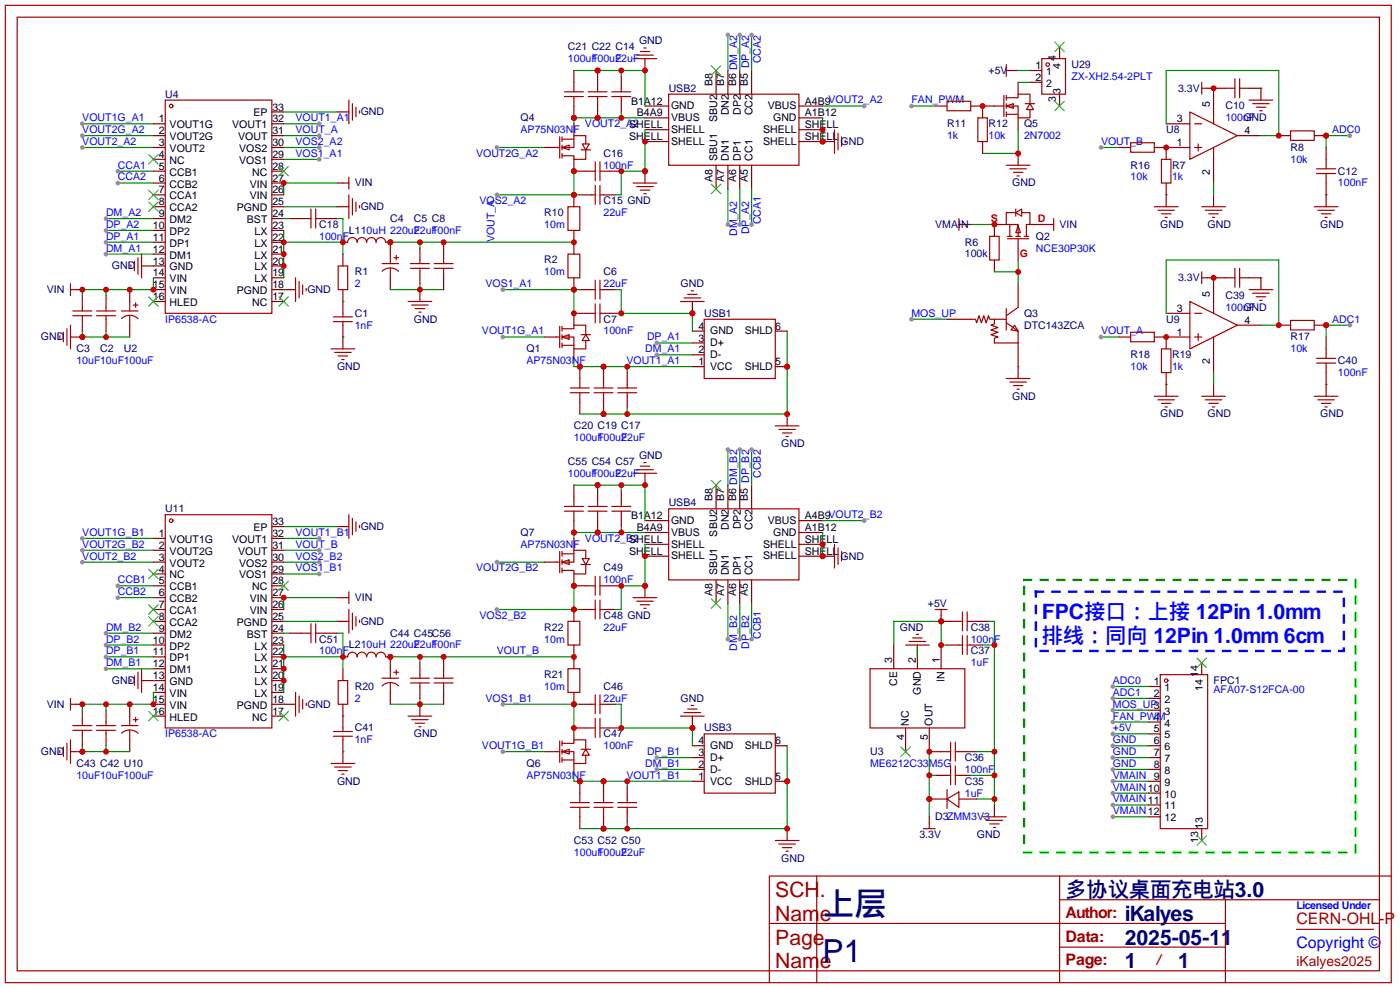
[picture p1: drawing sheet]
<svg xmlns="http://www.w3.org/2000/svg" width="300mm" height="212mm" viewBox="0 0 300 212" stroke-linecap="round" stroke-linejoin="round" font-family="sans-serif">
<defs><g id="words">
<g font-size="6.8" fill="#000080">
<text x="176.4" y="196.2">上层</text>
<text x="176.4" y="206.3">P1</text>
</g>
<g font-size="4.5" fill="#00f">
<text x="223.4" y="132.7">FPC接口：上接 12Pin 1.0mm</text>
<text x="223.4" y="137.8">排线：同向 12Pin 1.0mm 6cm</text>
</g>
<g font-size="4.5" fill="#a00000">
<text x="166.2" y="192.4">SCH.</text>
<text x="166.2" y="197.4">Name</text>
<text x="166.2" y="202.5">Page</text>
<text x="166.2" y="207.6">Name</text>
</g>
<g font-size="4.5" fill="#000080">
<text x="228.5" y="192.4">多协议桌面充电站3.0</text>
<text x="241.2" y="197.4">iKalyes</text>
<text x="241.2" y="202.5">2025-05-11</text>
<text x="241.2" y="207.6">1</text>
<text x="252.6" y="207.6">1</text>
</g>
<g font-size="3.4" fill="#a00000">
<text x="228.5" y="196.8">Author:</text>
<text x="228.5" y="201.9">Data:</text>
<text x="278" y="198.1">CERN-OHL-P</text>
<text x="228.5" y="207">Page:</text>
<text x="247.5" y="206.8">/</text>
</g>
<text font-size="3.4" fill="#00f" x="278" y="203.2">Copyright ©</text>
<text font-size="3" fill="#a00000" x="278" y="207">iKalyes2025</text>
<g font-size="2.3" fill="#000080">
<text x="121.8" y="10.8">C21 C22 C14</text>
<text x="137" y="9.5">GND</text>
<text x="212" y="15.8">+5V</text>
<text x="229.7" y="14.6">U29</text>
<text x="35.4" y="20.9">U4</text>
<text x="143.4" y="19.6">USB2</text>
<text x="252.6" y="19.6">3.3V</text>
<text x="262.8" y="23.5">C10</text>
<text x="77.3" y="24.7">GND</text>
<text x="111.6" y="26">Q4</text>
<text x="203.1" y="27.3">R11</text>
<text x="212" y="27.3">R12</text>
<text x="219.6" y="27.3">Q5</text>
<text x="250.1" y="28.5">U8</text>
<text x="266.6" y="26">GND</text>
<text x="129.4" y="33.6">C16</text>
<text x="180.3" y="31.1">GND</text>
<text x="276.7" y="32.3">R8</text>
<text x="76.1" y="40">VIN</text>
<text x="217" y="40">GND</text>
<text x="242.4" y="36.2">R16</text>
<text x="251.3" y="36.2">R7</text>
<text x="286.9" y="37.4">C12</text>
<text x="77.3" y="45">GND</text>
<text x="83.7" y="47.6">C4</text>
<text x="88.8" y="47.6">C5 C8</text>
<text x="116.7" y="46.3">R10</text>
<text x="129.4" y="43.8">C15 GND</text>
<text x="68.5" y="48.9">C18</text>
<text x="74.8" y="50.1">L110uH 220uF</text>
<text x="200.5" y="48.9">VMAIN</text>
<text x="206.9" y="52.7">R6</text>
<text x="222.1" y="51.4">Q2</text>
<text x="227.2" y="48.9">VIN</text>
<text x="248.8" y="48.9">GND</text>
<text x="259" y="48.9">GND</text>
<text x="283.1" y="48.9">GND</text>
<text x="24" y="57.7">GND</text>
<text x="76.1" y="59">R1</text>
<text x="116.7" y="56.5">R2</text>
<text x="129.4" y="59">C6</text>
<text x="206.9" y="55.2">100k</text>
<text x="10.1" y="62.8">VIN</text>
<text x="65.9" y="62.8">GND</text>
<text x="145.9" y="61.6">GND</text>
<text x="252.6" y="60.3">3.3V</text>
<text x="262.8" y="64.1">C39</text>
<text x="76.1" y="67.9">C1</text>
<text x="88.8" y="69.2">GND</text>
<text x="129.4" y="69.2">C7</text>
<text x="151" y="67.9">USB1</text>
<text x="219.6" y="67.9">Q3</text>
<text x="219.6" y="70.4">DTC143ZCA</text>
<text x="250.1" y="69.2">U9</text>
<text x="266.6" y="66.6">GND</text>
<text x="8.8" y="73">GND</text>
<text x="16.4" y="75.5">C3</text>
<text x="21.5" y="75.5">C2</text>
<text x="26.5" y="75.5">U2</text>
<text x="112.9" y="75.5">Q1</text>
<text x="242.4" y="76.8">R18</text>
<text x="251.3" y="76.8">R19</text>
<text x="276.7" y="73">R17</text>
<text x="72.3" y="79.3">GND</text>
<text x="286.9" y="78.1">C40</text>
<text x="217" y="85.7">GND</text>
<text x="248.8" y="89.5">GND</text>
<text x="259" y="89.5">GND</text>
<text x="283.1" y="89.5">GND</text>
<text x="123.1" y="92">C20 C19 C17</text>
<text x="167.5" y="95.8">GND</text>
<text x="121.8" y="99.7">C55 C54 C57</text>
<text x="137" y="98.4">GND</text>
<text x="35.4" y="109.8">U11</text>
<text x="77.3" y="113.6">GND</text>
<text x="143.4" y="108.5">USB4</text>
<text x="111.6" y="114.9">Q7</text>
<text x="180.3" y="120">GND</text>
<text x="129.4" y="122.5">C49</text>
<text x="76.1" y="128.9">VIN</text>
<text x="199" y="130.1">+5V</text>
<text x="68.5" y="137.8">C51</text>
<text x="77.3" y="133.9">GND</text>
<text x="83.7" y="136.5">C44 C45C56</text>
<text x="116.7" y="135.2">R22</text>
<text x="129.4" y="132.7">C48 GND</text>
<text x="193" y="135.2">GND</text>
<text x="208.2" y="135.2">C38</text>
<text x="74.8" y="139">L210uH 220uF</text>
<text x="208.2" y="140.3">C37</text>
<text x="24" y="146.6">GND</text>
<text x="76.1" y="147.9">R20</text>
<text x="116.7" y="145.4">R21</text>
<text x="129.4" y="147.9">C46</text>
<text x="260.2" y="146.6">FPC1</text>
<text x="10.1" y="151.7">VIN</text>
<text x="65.9" y="151.7">GND</text>
<text x="145.9" y="150.5">GND</text>
<text x="8.8" y="161.9">GND</text>
<text x="76.1" y="156.8">C41</text>
<text x="88.8" y="158.1">GND</text>
<text x="129.4" y="158.1">C47</text>
<text x="151" y="156.8">USB3</text>
<text x="186.6" y="161.9">U3</text>
<text x="16.4" y="164.4">C43 C42 U10</text>
<text x="112.9" y="164.4">Q6</text>
<text x="206.9" y="163.2">C36</text>
<text x="72.3" y="168.2">GND</text>
<text x="206.9" y="168.2">C35</text>
<text x="197.1" y="179.7">3.3V</text>
<text x="200.5" y="175.9">D3ZMM3V3</text>
<text x="209.5" y="179.7">GND</text>
<text x="123.1" y="180.9">C53 C52 C50</text>
<text x="167.5" y="184.7">GND</text>
</g>
<g font-size="2.3" fill="#00f">
<text x="121.8" y="13.3">100uF</text>
<text x="126.9" y="13.3">100uF</text>
<text x="132" y="13.3">22uF</text>
<text x="163.2" y="13.5" transform="rotate(-90 163.2 13.5)">CCA2</text>
<text x="229.7" y="17.1">ZX-XH2.54-2PLT</text>
<text x="195.5" y="22.2">FAN_PWM</text>
<text x="17.7" y="28.5">VOUT2G_A2</text>
<text x="17.7" y="26">VOUT1G_A1</text>
<text x="63.4" y="28.5">VOUT_A</text>
<text x="63.4" y="26">VOUT1_A1</text>
<text x="111.6" y="28.5">AP75N03NF</text>
<text x="125.4" y="27.3">VOUT2_A2</text>
<text x="203.1" y="29.8">1k</text>
<text x="212" y="29.8">10k</text>
<text x="219.6" y="29.8">2N7002</text>
<text x="262.8" y="26">100nF</text>
<text x="285.6" y="28.5">ADC0</text>
<text x="17.7" y="31.1">VOUT2_A2</text>
<text x="63.4" y="31.1">VOS2_A2</text>
<text x="63.4" y="33.6">VOS1_A1</text>
<text x="102.1" y="33.6">VOUT2G_A2</text>
<text x="236.1" y="31.1">VOUT_B</text>
<text x="276.7" y="34.9">10k</text>
<text x="25.3" y="36.2">CCA1</text>
<text x="25.3" y="38.7">CCA2</text>
<text x="129.4" y="36.2">100nF</text>
<text x="242.4" y="38.7">10k</text>
<text x="251.3" y="38.7">1k</text>
<text x="286.9" y="40">100nF</text>
<text x="22.7" y="46.3">DM_A2</text>
<text x="102.8" y="43.8">VOS2_A2</text>
<text x="129.4" y="46.3">22uF</text>
<text x="22.7" y="48.9">DP_A2</text>
<text x="22.7" y="51.4">DP_A1</text>
<text x="22.7" y="53.9">DM_A1</text>
<text x="68.5" y="51.4">100nF</text>
<text x="88.8" y="50.1">22uF</text>
<text x="92.6" y="50.1">100nF</text>
<text x="106" y="51.9" transform="rotate(-90 106 51.9)">VOUT_A</text>
<text x="116.7" y="48.9">10m</text>
<text x="158.1" y="50.6" transform="rotate(-90 158.1 50.6)">DM_A2</text>
<text x="160.6" y="50.2" transform="rotate(-90 160.6 50.2)">DP_A2</text>
<text x="163.2" y="48.1" transform="rotate(-90 163.2 48.1)">CCA1</text>
<text x="222.1" y="53.9">NCE30P30K</text>
<text x="116.7" y="59">10m</text>
<text x="76.1" y="61.6">2</text>
<text x="104.1" y="61.6">VOS1_A1</text>
<text x="129.4" y="61.6">22uF</text>
<text x="35.4" y="69.2">IP6538-AC</text>
<text x="76.1" y="70.4">1nF</text>
<text x="103.4" y="71.7">VOUT1G_A1</text>
<text x="129.4" y="71.7">100nF</text>
<text x="195.5" y="67.9">MOS_UP</text>
<text x="236.1" y="71.7">VOUT_A</text>
<text x="262.8" y="66.6">100nF</text>
<text x="285.6" y="69.2">ADC1</text>
<text x="138.4" y="75.5">DM_A1</text>
<text x="138.7" y="73">DP_A1</text>
<text x="276.7" y="75.5">10k</text>
<text x="16.4" y="78.1">10uF10uF100uF</text>
<text x="112.9" y="78.1">AP75N03NF</text>
<text x="134.3" y="78.1">VOUT1_A1</text>
<text x="242.4" y="79.3">10k</text>
<text x="251.3" y="79.3">1k</text>
<text x="286.9" y="80.6">100nF</text>
<text x="123.1" y="94.6">100uF</text>
<text x="128.1" y="94.6">100uF</text>
<text x="133.2" y="94.6">22uF</text>
<text x="121.8" y="102.2">100uF</text>
<text x="126.9" y="102.2">100uF</text>
<text x="132" y="102.2">22uF</text>
<text x="163.2" y="102.4" transform="rotate(-90 163.2 102.4)">CCB2</text>
<text x="17.7" y="117.4">VOUT2G_B2</text>
<text x="17.7" y="120">VOUT2_B2</text>
<text x="17.7" y="114.9">VOUT1G_B1</text>
<text x="63.4" y="117.4">VOUT_B</text>
<text x="63.4" y="120">VOS2_B2</text>
<text x="63.4" y="114.9">VOUT1_B1</text>
<text x="111.6" y="117.4">AP75N03NF</text>
<text x="125.4" y="116.2">VOUT2_B2</text>
<text x="25.3" y="125.1">CCB1</text>
<text x="63.4" y="122.5">VOS1_B1</text>
<text x="102.1" y="122.5">VOUT2G_B2</text>
<text x="129.4" y="125.1">100nF</text>
<text x="25.3" y="127.6">CCB2</text>
<text x="22.7" y="135.2">DM_B2</text>
<text x="22.7" y="137.8">DP_B2</text>
<text x="102.8" y="132.7">VOS2_B2</text>
<text x="116.7" y="137.8">10m</text>
<text x="129.4" y="135.2">22uF</text>
<text x="163.2" y="137" transform="rotate(-90 163.2 137)">CCB1</text>
<text x="208.2" y="137.8">100nF</text>
<text x="22.7" y="140.3">DP_B1</text>
<text x="22.7" y="142.8">DM_B1</text>
<text x="68.5" y="140.3">100nF</text>
<text x="88.8" y="139">22uF</text>
<text x="92.6" y="139">100nF</text>
<text x="106.6" y="140.3">VOUT_B</text>
<text x="158.1" y="139.5" transform="rotate(-90 158.1 139.5)">DM_B2</text>
<text x="160.6" y="139.1" transform="rotate(-90 160.6 139.1)">DP_B2</text>
<text x="208.2" y="142.8">1uF</text>
<text x="116.7" y="147.9">10m</text>
<text x="238.6" y="146.6">ADC0</text>
<text x="238.6" y="149.2">ADC1</text>
<text x="260.2" y="148.7">AFA07-S12FCA-00</text>
<text x="76.1" y="150.5">2</text>
<text x="104.1" y="150.5">VOS1_B1</text>
<text x="129.4" y="150.5">22uF</text>
<text x="238.6" y="151.7">MOS_UP3</text>
<text x="238.6" y="154.3">FAN_PWM</text>
<text x="35.4" y="158.1">IP6538-AC</text>
<text x="76.1" y="159.3">1nF</text>
<text x="103.4" y="160.6">VOUT1G_B1</text>
<text x="129.4" y="160.6">100nF</text>
<text x="138.7" y="161.9">DP_B1</text>
<text x="238.6" y="161.9">GND</text>
<text x="238.6" y="156.8">+5V</text>
<text x="238.6" y="159.3">GND</text>
<text x="16.4" y="167">10uF10uF100uF</text>
<text x="112.9" y="167">AP75N03NF</text>
<text x="134.3" y="167">VOUT1_B1</text>
<text x="138.4" y="164.4">DM_B1</text>
<text x="186.6" y="164.4">ME6212C33M5G</text>
<text x="206.9" y="165.7">100nF</text>
<text x="238.6" y="164.4">GND</text>
<text x="238.6" y="167">VMAIN</text>
<text x="206.9" y="170.8">1uF</text>
<text x="238.6" y="169.5">VMAIN10</text>
<text x="238.6" y="172">VMAIN11</text>
<text x="238.6" y="174.6">VMAIN12</text>
<text x="123.1" y="183.5">100uF</text>
<text x="128.1" y="183.5">100uF</text>
<text x="133.2" y="183.5">22uF</text>
<text x="278" y="194.9">Licensed Under</text>
</g>
<g font-size="2.3">
<text x="222" y="14.8">1</text>
<text x="222" y="17.3">2</text>
<text x="224.3" y="16.1">1</text>
<text x="226.4" y="13.1" transform="rotate(-90 226.4 13.1)">4</text>
<text x="227.4" y="14.8" transform="rotate(-90 227.4 14.8)">4</text>
<text x="58.4" y="23.7">33</text>
<text x="135.3" y="22.4">B1A12</text>
<text x="143.9" y="23.4">GND</text>
<text x="152.7" y="18.4" transform="rotate(-90 152.7 18.4)">B8</text>
<text x="155.3" y="18.4" transform="rotate(-90 155.3 18.4)">B7</text>
<text x="157.8" y="18.4" transform="rotate(-90 157.8 18.4)">B6 DM_A2</text>
<text x="160.4" y="18.4" transform="rotate(-90 160.4 18.4)">B5 DP_A2</text>
<text x="164.6" y="23.4">VBUS</text>
<text x="172.6" y="22.4">A4B9VOUT2_A2</text>
<text x="224.3" y="18.6">2</text>
<text x="226.4" y="21.9" transform="rotate(-90 226.4 21.9)">3</text>
<text x="227.4" y="20.2" transform="rotate(-90 227.4 20.2)">3</text>
<text x="259.4" y="23" transform="rotate(-90 259.4 23)">5</text>
<text x="34" y="26.2">1</text>
<text x="34" y="28.8">2</text>
<text x="36.4" y="27.5">VOUT1G</text>
<text x="49.8" y="27.5">VOUT1</text>
<text x="54.3" y="25">EP</text>
<text x="58.4" y="28.8">31</text>
<text x="58.4" y="26.2">32</text>
<text x="134.9" y="27.5">SHELL</text>
<text x="136.6" y="25">B4A9</text>
<text x="143.9" y="26">VBUS</text>
<text x="143.9" y="28.5">SHELL</text>
<text x="153.8" y="26.1" transform="rotate(-90 153.8 26.1)">SBU2</text>
<text x="156.3" y="24.8" transform="rotate(-90 156.3 24.8)">DN2</text>
<text x="158.8" y="24.6" transform="rotate(-90 158.8 24.6)">DP2</text>
<text x="161.4" y="24.8" transform="rotate(-90 161.4 24.8)">CC2</text>
<text x="163.6" y="28.5">SHELL</text>
<text x="165.8" y="26">GND</text>
<text x="172.6" y="25">A1B12</text>
<text x="172.6" y="27.5">SHELL</text>
<text x="252.4" y="26.2">3</text>
<text x="266.8" y="28.8">4</text>
<text x="34" y="31.3">3</text>
<text x="34" y="33.9">4</text>
<text x="36.4" y="30">VOUT2G</text>
<text x="36.4" y="32.6">VOUT2</text>
<text x="36.4" y="35.1">NC</text>
<text x="51.1" y="30">VOUT</text>
<text x="51.3" y="35.1">VOS1</text>
<text x="51.3" y="32.6">VOS2</text>
<text x="58.4" y="33.9">29</text>
<text x="58.4" y="31.3">30</text>
<text x="134.9" y="30">SHELL</text>
<text x="143.9" y="31.1">SHELL</text>
<text x="153.8" y="34.4" transform="rotate(-90 153.8 34.4)">SBU1</text>
<text x="156.3" y="34.4" transform="rotate(-90 156.3 34.4)">DN1</text>
<text x="158.8" y="34.4" transform="rotate(-90 158.8 34.4)">DP1</text>
<text x="161.4" y="34.4" transform="rotate(-90 161.4 34.4)">CC1</text>
<text x="163.6" y="31.1">SHELL</text>
<text x="172.6" y="30">SHELL</text>
<text x="252.4" y="31.3">1</text>
<text x="34" y="36.4">5</text>
<text x="34" y="38.9">6</text>
<text x="34" y="41.5">7</text>
<text x="36.4" y="37.7">CCB1</text>
<text x="36.4" y="40.2">CCB2</text>
<text x="53.6" y="40.2">VIN</text>
<text x="54.1" y="37.7">NC</text>
<text x="58.4" y="41.5">26</text>
<text x="58.4" y="38.9">27</text>
<text x="58.4" y="36.4">28</text>
<text x="152.7" y="39" transform="rotate(-90 152.7 39)">A8</text>
<text x="155.3" y="39" transform="rotate(-90 155.3 39)">A7</text>
<text x="157.8" y="39" transform="rotate(-90 157.8 39)">A6</text>
<text x="160.4" y="39" transform="rotate(-90 160.4 39)">A5</text>
<text x="259.4" y="37.4" transform="rotate(-90 259.4 37.4)">2</text>
<text x="34" y="44">8</text>
<text x="34" y="46.6">9</text>
<text x="36.4" y="42.7">CCA1</text>
<text x="36.4" y="45.3">CCA2</text>
<text x="36.4" y="47.8">DM2</text>
<text x="50.8" y="45.3">PGND</text>
<text x="52.9" y="47.8">BST</text>
<text x="53.6" y="42.7">VIN</text>
<text x="58.4" y="46.6">24</text>
<text x="58.4" y="44">25</text>
<text x="32.8" y="49.1">10</text>
<text x="32.8" y="51.6">11</text>
<text x="36.4" y="50.4">DP2</text>
<text x="36.4" y="52.9">DP1</text>
<text x="54.6" y="52.9">LX</text>
<text x="54.6" y="50.4">LX</text>
<text x="58.4" y="51.6">22</text>
<text x="58.4" y="49.1">23</text>
<text x="32.8" y="54.2">12</text>
<text x="32.8" y="56.7">13</text>
<text x="32.8" y="59.3">14</text>
<text x="36.4" y="55.4">DM1</text>
<text x="36.4" y="58">GND</text>
<text x="54.6" y="58">LX</text>
<text x="54.6" y="55.4">LX</text>
<text x="58.4" y="59.3">19</text>
<text x="58.4" y="56.7">20</text>
<text x="58.4" y="54.2">21</text>
<text x="32.8" y="61.8">15</text>
<text x="32.8" y="64.3">16</text>
<text x="36.4" y="60.5">VIN</text>
<text x="36.4" y="63.1">VIN</text>
<text x="36.4" y="65.6">HLED</text>
<text x="50.8" y="63.1">PGND</text>
<text x="54.1" y="65.6">NC</text>
<text x="54.6" y="60.5">LX</text>
<text x="58.4" y="64.3">17</text>
<text x="58.4" y="61.8">18</text>
<text x="259.4" y="63.6" transform="rotate(-90 259.4 63.6)">5</text>
<text x="149.7" y="70.7">4</text>
<text x="152.3" y="71.7">GND</text>
<text x="159.7" y="71.7">SHLD</text>
<text x="166.2" y="70.7">6</text>
<text x="252.4" y="72">1</text>
<text x="252.4" y="66.9">3</text>
<text x="266.8" y="69.4">4</text>
<text x="149.7" y="73.2">3</text>
<text x="149.7" y="75.8">2</text>
<text x="152.3" y="74.2">D+</text>
<text x="152.3" y="76.8">D-</text>
<text x="149.7" y="78.3">1</text>
<text x="152.3" y="79.3">VCC</text>
<text x="159.7" y="79.3">SHLD</text>
<text x="166.2" y="78.3">5</text>
<text x="259.4" y="78.1" transform="rotate(-90 259.4 78.1)">2</text>
<text x="152.7" y="107.3" transform="rotate(-90 152.7 107.3)">B8</text>
<text x="155.3" y="107.3" transform="rotate(-90 155.3 107.3)">B7</text>
<text x="157.8" y="107.3" transform="rotate(-90 157.8 107.3)">B6 DM_B2</text>
<text x="160.4" y="107.3" transform="rotate(-90 160.4 107.3)">B5 DP_B2</text>
<text x="54.3" y="113.9">EP</text>
<text x="58.4" y="112.6">33</text>
<text x="135.3" y="111.3">B1A12</text>
<text x="136.6" y="113.9">B4A9</text>
<text x="143.9" y="112.3">GND</text>
<text x="156.3" y="113.7" transform="rotate(-90 156.3 113.7)">DN2</text>
<text x="158.8" y="113.5" transform="rotate(-90 158.8 113.5)">DP2</text>
<text x="161.4" y="113.7" transform="rotate(-90 161.4 113.7)">CC2</text>
<text x="164.6" y="112.3">VBUS</text>
<text x="172.6" y="113.9">A1B12</text>
<text x="172.6" y="111.3">A4B9VOUT2_B2</text>
<text x="34" y="115.1">1</text>
<text x="34" y="117.7">2</text>
<text x="36.4" y="116.4">VOUT1G</text>
<text x="36.4" y="118.9">VOUT2G</text>
<text x="49.8" y="116.4">VOUT1</text>
<text x="51.1" y="118.9">VOUT</text>
<text x="58.4" y="117.7">31</text>
<text x="58.4" y="115.1">32</text>
<text x="134.9" y="116.4">SHELL</text>
<text x="134.9" y="118.9">SHELL</text>
<text x="143.9" y="114.9">VBUS</text>
<text x="143.9" y="117.4">SHELL</text>
<text x="143.9" y="120">SHELL</text>
<text x="153.8" y="115" transform="rotate(-90 153.8 115)">SBU2</text>
<text x="163.6" y="117.4">SHELL</text>
<text x="163.6" y="120">SHELL</text>
<text x="165.8" y="114.9">GND</text>
<text x="172.6" y="116.4">SHELL</text>
<text x="172.6" y="118.9">SHELL</text>
<text x="34" y="120.2">3</text>
<text x="34" y="122.8">4</text>
<text x="34" y="125.3">5</text>
<text x="36.4" y="121.5">VOUT2</text>
<text x="36.4" y="124">NC</text>
<text x="51.3" y="124">VOS1</text>
<text x="51.3" y="121.5">VOS2</text>
<text x="58.4" y="125.3">28</text>
<text x="58.4" y="122.8">29</text>
<text x="58.4" y="120.2">30</text>
<text x="153.8" y="123.3" transform="rotate(-90 153.8 123.3)">SBU1</text>
<text x="156.3" y="123.3" transform="rotate(-90 156.3 123.3)">DN1</text>
<text x="158.8" y="123.3" transform="rotate(-90 158.8 123.3)">DP1</text>
<text x="161.4" y="123.3" transform="rotate(-90 161.4 123.3)">CC1</text>
<text x="34" y="127.8">6</text>
<text x="34" y="130.4">7</text>
<text x="36.4" y="126.6">CCB1</text>
<text x="36.4" y="129.1">CCB2</text>
<text x="36.4" y="131.6">CCA1</text>
<text x="53.6" y="131.6">VIN</text>
<text x="53.6" y="129.1">VIN</text>
<text x="54.1" y="126.6">NC</text>
<text x="58.4" y="130.4">26</text>
<text x="58.4" y="127.8">27</text>
<text x="152.7" y="127.9" transform="rotate(-90 152.7 127.9)">A8</text>
<text x="155.3" y="127.9" transform="rotate(-90 155.3 127.9)">A7</text>
<text x="157.8" y="127.9" transform="rotate(-90 157.8 127.9)">A6</text>
<text x="160.4" y="127.9" transform="rotate(-90 160.4 127.9)">A5</text>
<text x="32.8" y="138">10</text>
<text x="34" y="132.9">8</text>
<text x="34" y="135.5">9</text>
<text x="36.4" y="134.2">CCA2</text>
<text x="36.4" y="136.7">DM2</text>
<text x="50.8" y="134.2">PGND</text>
<text x="52.9" y="136.7">BST</text>
<text x="58.4" y="138">23</text>
<text x="58.4" y="135.5">24</text>
<text x="58.4" y="132.9">25</text>
<text x="32.8" y="140.5">11</text>
<text x="32.8" y="143.1">12</text>
<text x="36.4" y="139.3">DP2</text>
<text x="36.4" y="141.8">DP1</text>
<text x="54.6" y="141.8">LX</text>
<text x="54.6" y="139.3">LX</text>
<text x="58.4" y="143.1">21</text>
<text x="58.4" y="140.5">22</text>
<text x="191.3" y="142.1" transform="rotate(-90 191.3 142.1)">3</text>
<text x="196.4" y="142.1" transform="rotate(-90 196.4 142.1)">2</text>
<text x="201.5" y="142.1" transform="rotate(-90 201.5 142.1)">1</text>
<text x="32.8" y="145.6">13</text>
<text x="32.8" y="148.2">14</text>
<text x="36.4" y="144.3">DM1</text>
<text x="36.4" y="146.9">GND</text>
<text x="36.4" y="149.4">VIN</text>
<text x="54.6" y="149.4">LX</text>
<text x="54.6" y="146.9">LX</text>
<text x="54.6" y="144.3">LX</text>
<text x="58.4" y="148.2">19</text>
<text x="58.4" y="145.6">20</text>
<text x="192.3" y="147" transform="rotate(-90 192.3 147)">CE</text>
<text x="197.4" y="148.9" transform="rotate(-90 197.4 148.9)">GND</text>
<text x="202.5" y="146.2" transform="rotate(-90 202.5 146.2)">IN</text>
<text x="247.4" y="146.9">1</text>
<text x="247.4" y="149.4">2</text>
<text x="249.7" y="148.2">1</text>
<text x="256.9" y="145.1" transform="rotate(-90 256.9 145.1)">14</text>
<text x="257.9" y="148.2" transform="rotate(-90 257.9 148.2)">14</text>
<text x="32.8" y="150.7">15</text>
<text x="32.8" y="153.2">16</text>
<text x="36.4" y="152">VIN</text>
<text x="36.4" y="154.5">HLED</text>
<text x="50.8" y="152">PGND</text>
<text x="54.1" y="154.5">NC</text>
<text x="58.4" y="153.2">17</text>
<text x="58.4" y="150.7">18</text>
<text x="194.9" y="155.6" transform="rotate(-90 194.9 155.6)">NC</text>
<text x="200" y="155.6" transform="rotate(-90 200 155.6)">OUT</text>
<text x="247.4" y="154.5">4</text>
<text x="249.7" y="150.7">2</text>
<text x="249.7" y="153.2">3</text>
<text x="249.7" y="155.8">4</text>
<text x="149.7" y="159.6">4</text>
<text x="152.3" y="160.6">GND</text>
<text x="159.7" y="160.6">SHLD</text>
<text x="166.2" y="159.6">6</text>
<text x="193.9" y="158.6" transform="rotate(-90 193.9 158.6)">4</text>
<text x="199" y="158.6" transform="rotate(-90 199 158.6)">5</text>
<text x="247.4" y="157">5</text>
<text x="247.4" y="159.6">6</text>
<text x="249.7" y="158.3">5</text>
<text x="249.7" y="160.9">6</text>
<text x="149.7" y="162.1">3</text>
<text x="149.7" y="164.7">2</text>
<text x="149.7" y="167.2">1</text>
<text x="152.3" y="163.1">D+</text>
<text x="152.3" y="165.7">D-</text>
<text x="166.2" y="167.2">5</text>
<text x="247.4" y="162.1">7</text>
<text x="247.4" y="164.7">8</text>
<text x="247.4" y="167.2">9</text>
<text x="249.7" y="163.4">7</text>
<text x="249.7" y="165.9">8</text>
<text x="152.3" y="168.2">VCC</text>
<text x="159.7" y="168.2">SHLD</text>
<text x="249.7" y="168.5">9</text>
<text x="249.7" y="171">10</text>
<text x="249.7" y="173.6">11</text>
<text x="249.7" y="176.1">12</text>
<text x="257.9" y="177.7" transform="rotate(-90 257.9 177.7)">13</text>
<text x="256.9" y="180.7" transform="rotate(-90 256.9 180.7)">13</text>
</g>
<g font-size="2.3" fill="#f00">
<text x="212.5" y="47.6">S</text>
<text x="222.6" y="47.6">D</text>
<text x="218.7" y="55.2">G</text>
</g>
</g></defs>
<g fill="none" stroke="#a10000" stroke-width=".25">
<path d="M1.1 1.1h297.2v209.6h-297.2zM3.7 3.7h292.1v204.5h-292.1zM63.4 59.6v5M72.5 57h2v5.1h-2zM74.8 41.8v5.1M75.6 42.5v3.6M76.3 43.3v2M77.1 44.1v.5M20.7 66.7h4.1M20.7 67.7h4.1M22.7 65.9v.8M22.7 67.7v.8"/>
<path d="M26 66.7h3.6M26.1 68.3a2.54 2.54 0 0 1 3.5 0M27.8 64.6v2.1M27.8 67.7v2M28.6 65.4h1M29.1 64.9v1M64.1 60.3v3.6M64.9 61.1v2M65.7 61.8v.6M71 74.8h5.1M71.5 69h4.1M71.5 67.9h4.1"/>
<path d="M71.8 75.6h3.5M72.5 76.3h2M73.3 77.1h.5M73.5 67.2v.7M73.5 69v.7M119.3 72.3h.7M120 70v4.5M120.5 72.3h2.6v2.5h2.5v-1.8M120.5 70.5h2.6v-.8h2.5v2.1M120.5 72.3l1.5-.5v1zM120.5 70v1M120.5 71.8v1"/>
<path d="M120.5 73.5v1M120.5 74h2.6M124.6 71.8h2M125.6 71.8l.8 1.2h-1.6zM165 198h97.8M175.1 187.8v22.9M227.2 187.8h-62.2v22.9M227.2 192.9h68.6M262.8 192.9v17.8M278 199.3h16.5M298.3 187.8h-71.1v22.9M227.2 203.1h35.6"/>
</g>
<path d="M72.3 44.3h2.5M73.5 54.5v2.5M22.7 63.4v2.5M22.7 68.5v2.5M27.8 62.1v2.5M27.8 69.7v2.6M60.8 62.1h2.6M73.5 62.1v5.1M73.5 69.7v5.1M116.7 72.3h2.6M123.1 67.2v2.5M123.1 74.8v2.5" fill="none" stroke="#870000" stroke-width=".25"/>
<path d="M219.6 124.3h71.1v58.5h-71.1z" fill="none" stroke="#0f0" stroke-width=".51" stroke-dasharray="1.5 2"/>
<path d="M60.8 44.3h11.5M60.8 51.9h12.7M60.8 49.4v10.2M72.3 46.9h1.2v7.6M17.7 71v1.3h10.1M22.7 71v1.3M73.5 64.6h.1M73.5 72.3h.1" fill="none" stroke="#008700" stroke-width=".25"/>
<g fill="#c00">
<circle cx="17.7" cy="72.3" r=".63"/>
<circle cx="22.7" cy="72.3" r=".63"/>
</g>
<path d="M15.1 72.3h2.6" fill="none" stroke="#870000" stroke-width=".25"/>
<circle cx="17.7" cy="72.3" r=".63" fill="#c00"/>
<path d="M74.8 21.5v5M75.6 22.2v3.6M76.3 23v2M77.1 23.7v.6M12.8 72v.5M13.6 71.2v2.1M14.4 70.5v3.5M15.1 69.7v5.1M15.6 67.7h4.1M15.6 66.7h4.1M17.7 65.9v.8M17.7 67.7v.8" fill="none" stroke="#a10000" stroke-width=".25"/>
<path d="M60.8 24h11.5M60.8 29.1h7.7M72.3 39.2h-11.5v2.6" fill="none" stroke="#008700" stroke-width=".25"/>
<path d="M72.3 24h2.5M17.7 63.4v2.5M17.7 68.5v2.5" fill="none" stroke="#870000" stroke-width=".25"/>
<circle cx="68.5" cy="29.1" r=".51" fill="#999"/>
<path d="M60.8 31.6h7.7" fill="none" stroke="#008700" stroke-width=".25"/>
<circle cx="68.5" cy="31.6" r=".51" fill="#999"/>
<path d="M17.7 29.1h15.2" fill="none" stroke="#008700" stroke-width=".25"/>
<circle cx="17.7" cy="29.1" r=".51" fill="#999"/>
<path d="M17.7 31.6h15.2" fill="none" stroke="#008700" stroke-width=".25"/>
<circle cx="17.7" cy="31.6" r=".51" fill="#999"/>
<path d="M22.7 46.9h10.2" fill="none" stroke="#008700" stroke-width=".25"/>
<circle cx="22.7" cy="46.9" r=".51" fill="#999"/>
<path d="M22.7 49.4h10.2" fill="none" stroke="#008700" stroke-width=".25"/>
<circle cx="22.7" cy="49.4" r=".51" fill="#999"/>
<path d="M30.4 57h2.5M83.7 51.9v2.6M83.7 59.6v2.5M90 62.1v2.5" fill="none" stroke="#870000" stroke-width=".25"/>
<g fill="none" stroke="#a10000" stroke-width=".25">
<path d="M28.1 56.8v.5M28.8 56v2M29.6 55.2v3.6M30.4 54.5v5.1M81.9 56.5h3.6M81.9 58.2a2.54 2.54 0 0 1 3.6 0M83.7 54.5v2M83.7 57.5v2.1M84.5 55.2h1M85 54.7v1.1M87.5 64.6h5.1M88.3 65.4h3.5"/>
<path d="M89 66.2h2.1M89.8 66.9h.5"/>
</g>
<path d="M83.7 62.1h11.4M90 60.8v1.3" fill="none" stroke="#008700" stroke-width=".25"/>
<circle cx="90" cy="62.1" r=".63" fill="#c00"/>
<path d="M90 53.2v2.6M90 58.3v2.5" fill="none" stroke="#870000" stroke-width=".25"/>
<path d="M88 57.5h4.1M88 56.5h4.1M90 55.8v.7M90 57.5v.8" fill="none" stroke="#a10000" stroke-width=".25"/>
<path d="M123.1 77.3v1.3h25.4M134.5 78.6v1.3" fill="none" stroke="#008700" stroke-width=".25"/>
<g fill="#c00">
<circle cx="134.5" cy="78.6" r=".63"/>
<circle cx="129.4" cy="78.6" r=".63"/>
<circle cx="124.3" cy="78.6" r=".63"/>
</g>
<path d="M107.8 72.3h8.9" fill="none" stroke="#008700" stroke-width=".25"/>
<circle cx="107.8" cy="72.3" r=".51" fill="#999"/>
<path d="M123.1 67.2h2.5M124.3 62.1h2.6M129.4 62.1h2.6M130.7 67.2h2.5" fill="none" stroke="#870000" stroke-width=".25"/>
<path d="M125.6 67.2h2M126.9 62.1h.7M127.6 60.1v4M127.6 65.2v4M128.7 60.1v4M128.7 65.2v4M128.7 62.1h.7M128.7 67.2h2" fill="none" stroke="#a10000" stroke-width=".25"/>
<path d="M107.8 62.1h16.5M123.1 62.1v5.1" fill="none" stroke="#008700" stroke-width=".25"/>
<g fill="#c00">
<circle cx="123.1" cy="62.1" r=".63"/>
<circle cx="123.1" cy="67.2" r=".63"/>
</g>
<circle cx="107.8" cy="62.1" r=".51" fill="#999"/>
<path d="M121.8 54.5h2.5v5.1h-2.5z" fill="none" stroke="#a10000" stroke-width=".25"/>
<path d="M123.1 51.9v2.6M123.1 59.6v2.5" fill="none" stroke="#870000" stroke-width=".25"/>
<circle cx="123.1" cy="62.1" r=".63" fill="#c00"/>
<g fill="none" stroke="#a10000" stroke-width=".25">
<path d="M216 51.2h4.6M216 50.7h1M216.5 48.1v2.6M217.8 45.6l1.3-.8v1.6zM217.8 45.6h-2v2.5h2.5v2.6M217.8 44.8v1.6M217.8 50.7h1M218.3 48.4l.5 1.5h-1zM218.3 51.2v2M219.1 45.6h1.8v2.5h-.8v2.6M219.6 50.7h1M215.8 81.2h5.1"/>
<path d="M216.5 81.9h3.6M217.3 82.7h2M218.1 83.4h.5M248.8 144.7h10.2v33h-10.2z"/>
<circle cx="250.1" cy="145.9" r=".38"/>
</g>
<g fill="none" stroke="#870000" stroke-width=".25">
<path d="M213.2 48.1h2.6M218.3 53.2v2.6M220.9 48.1h2.5M218.3 78.6v2.6M246.3 147.2h2.5M246.3 149.7h2.5M246.3 152.3h2.5M246.3 154.8h2.5M246.3 157.4h2.5M246.3 159.9h2.5M257.7 142.1v2.6M246.3 162.4h2.5"/>
<path d="M246.3 165h2.5M246.3 167.5h2.5M246.3 170.1h2.5M246.3 172.6h2.5M246.3 175.1h2.5M257.7 177.7v2.5"/>
</g>
<path d="M256.7 141.1l2 2M258.7 141.1l-2 2M256.7 179.2l2 2M258.7 179.2l-2 2" fill="none" stroke="#3c3" stroke-width=".25"/>
<path d="M208.2 48.1h5M195.5 68.5h7.6" fill="none" stroke="#008700" stroke-width=".25"/>
<circle cx="195.5" cy="68.5" r=".51" fill="#999"/>
<path d="M213.2 48.1v2.6M203.1 68.5h5.1M218.3 60.8v5.1M218.3 73.5v5.1" fill="none" stroke="#870000" stroke-width=".25"/>
<path d="M212.2 50.7h2v5.1h-2zM208.2 68.5h1l.2 .7 .5-1.5 .5 1.5 .5-1.5 .6 1.5 .5-1.5 .2 .8h3.6M213.2 68.5v1l-.7 .2 1.5 .5-1.5 .5 1.5 .5-1.5 .6 1.5 .5-.8 .2v1h5.1v-2.5l-2.5-1.8M215.8 66.2v4.5M217.6 69.7l.7 1.3-1.5-.3zM218.3 65.9l-2.5 1.8" fill="none" stroke="#a10000" stroke-width=".25"/>
<path d="M218.3 78.6h.1" fill="none" stroke="#008700" stroke-width=".25"/>
<circle cx="213.2" cy="48.1" r=".63" fill="#c00"/>
<path d="M213.2 55.8v2.5" fill="none" stroke="#870000" stroke-width=".25"/>
<path d="M213.2 58.3h5.1M218.3 55.8v5" fill="none" stroke="#008700" stroke-width=".25"/>
<circle cx="218.3" cy="58.3" r=".63" fill="#c00"/>
<path d="M22.7 51.9h10.2" fill="none" stroke="#008700" stroke-width=".25"/>
<circle cx="22.7" cy="51.9" r=".51" fill="#999"/>
<path d="M22.7 54.5h10.2" fill="none" stroke="#008700" stroke-width=".25"/>
<circle cx="22.7" cy="54.5" r=".51" fill="#999"/>
<path d="M60.8 26.5h7.7" fill="none" stroke="#008700" stroke-width=".25"/>
<circle cx="68.5" cy="26.5" r=".51" fill="#999"/>
<path d="M60.8 34.2h7.7" fill="none" stroke="#008700" stroke-width=".25"/>
<circle cx="68.5" cy="34.2" r=".51" fill="#999"/>
<path d="M17.7 26.5h15.2" fill="none" stroke="#008700" stroke-width=".25"/>
<circle cx="17.7" cy="26.5" r=".51" fill="#999"/>
<path d="M133.2 24v1.3M138.3 25.3h-15.2v1.2" fill="none" stroke="#008700" stroke-width=".25"/>
<g fill="#c00">
<circle cx="128.1" cy="25.3" r=".63"/>
<circle cx="123.1" cy="25.3" r=".63"/>
<circle cx="133.2" cy="25.3" r=".63"/>
</g>
<path d="M123.1 36.7h2.5M130.7 36.7h2.5M124.3 41.8h2.6M129.4 41.8h2.6" fill="none" stroke="#870000" stroke-width=".25"/>
<path d="M125.6 36.7h2M127.6 34.7v4M127.6 39.8v4M128.7 34.7v4M128.7 39.8v4M128.7 36.7h2M126.9 41.8h.7M128.7 41.8h.7" fill="none" stroke="#a10000" stroke-width=".25"/>
<path d="M123.1 36.7v5.1M106.6 41.8h17.7" fill="none" stroke="#008700" stroke-width=".25"/>
<g fill="#c00">
<circle cx="123.1" cy="41.8" r=".63"/>
<circle cx="123.1" cy="36.7" r=".63"/>
</g>
<circle cx="106.6" cy="41.8" r=".51" fill="#999"/>
<path d="M121.8 44.3h2.5v5.1h-2.5z" fill="none" stroke="#a10000" stroke-width=".25"/>
<path d="M123.1 41.8v2.5M123.1 49.4v2.5" fill="none" stroke="#870000" stroke-width=".25"/>
<circle cx="123.1" cy="41.8" r=".63" fill="#c00"/>
<path d="M168.8 88.8v2.5" fill="none" stroke="#870000" stroke-width=".25"/>
<path d="M166.2 91.3h5.1M167 92.1h3.6M167.8 92.8h2M168.5 93.6h.5" fill="none" stroke="#a10000" stroke-width=".25"/>
<path d="M168.8 71v17.8h-44.5M134.5 87.5v1.3" fill="none" stroke="#008700" stroke-width=".25"/>
<g fill="#c00">
<circle cx="168.8" cy="78.6" r=".63"/>
<circle cx="168.8" cy="88.8" r=".63"/>
<circle cx="134.5" cy="88.8" r=".63"/>
<circle cx="129.4" cy="88.8" r=".63"/>
</g>
<path d="M134.5 79.9v2.5M134.5 85v2.5" fill="none" stroke="#870000" stroke-width=".25"/>
<path d="M132.5 84.2h4M132.5 83.2h4M134.5 82.4v.8M134.5 84.2v.8" fill="none" stroke="#a10000" stroke-width=".25"/>
<path d="M140.8 76.1h7.7" fill="none" stroke="#008700" stroke-width=".25"/>
<circle cx="140.8" cy="76.1" r=".51" fill="#999"/>
<path d="M140.8 73.5h7.7" fill="none" stroke="#008700" stroke-width=".25"/>
<circle cx="140.8" cy="73.5" r=".51" fill="#999"/>
<path d="M238.6 170.1h7.7" fill="none" stroke="#008700" stroke-width=".25"/>
<circle cx="238.6" cy="170.1" r=".51" fill="#999"/>
<path d="M238.6 175.1h7.7" fill="none" stroke="#008700" stroke-width=".25"/>
<circle cx="238.6" cy="175.1" r=".51" fill="#999"/>
<path d="M238.6 172.6h7.7" fill="none" stroke="#008700" stroke-width=".25"/>
<circle cx="238.6" cy="172.6" r=".51" fill="#999"/>
<path d="M238.6 165h7.7" fill="none" stroke="#008700" stroke-width=".25"/>
<circle cx="238.6" cy="165" r=".51" fill="#999"/>
<path d="M238.6 167.5h7.7" fill="none" stroke="#008700" stroke-width=".25"/>
<circle cx="238.6" cy="167.5" r=".51" fill="#999"/>
<path d="M238.6 147.2h7.7" fill="none" stroke="#008700" stroke-width=".25"/>
<circle cx="238.6" cy="147.2" r=".51" fill="#999"/>
<path d="M166.2 78.6h2.6" fill="none" stroke="#870000" stroke-width=".25"/>
<circle cx="168.8" cy="78.6" r=".63" fill="#c00"/>
<path d="M72.3 39.2h1.2M206.9 48.1h1.3M223.4 48.1h1.3M16.4 62.1h1.3M148.5 71h2.5M148.5 73.5h2.5M148.5 76.1h2.5M148.5 78.6h2.5M166.2 71h2.6" fill="none" stroke="#870000" stroke-width=".25"/>
<path d="M73.5 39.2h1.3M74.8 38v2.5M205.6 48.1h1.3M205.6 46.9v2.5M224.7 48.1h1.2M225.9 46.9v2.5M15.1 60.8v2.6M15.1 62.1h1.3M151 68.5h15.2v12.7h-15.2z" fill="none" stroke="#a10000" stroke-width=".25"/>
<path d="M106.6 31.6h10.1M223.4 48.1h.1" fill="none" stroke="#008700" stroke-width=".25"/>
<circle cx="106.6" cy="31.6" r=".51" fill="#999"/>
<path d="M222.1 126.9h66.1v12.7h-66.1z" fill="none" stroke="#00f" stroke-width=".51" stroke-dasharray="1.5 2"/>
<path d="M123.1 34.2v2.5" fill="none" stroke="#870000" stroke-width=".25"/>
<circle cx="123.1" cy="36.7" r=".63" fill="#c00"/>
<path d="M217 15.1h1.3M116.7 31.6h2.6M123.1 26.5v2.6M218.3 32.9v2.5" fill="none" stroke="#870000" stroke-width=".25"/>
<g fill="none" stroke="#a10000" stroke-width=".25">
<path d="M215.8 13.8v2.6M215.8 15.1h1.2M119.3 31.6h.7M120 29.3v4.6M120.5 31.6l1.5-.5v1zM120.5 29.3v1.1M120.5 31.1v1M120.5 32.9v1M120.5 29.8h2.6M124.6 32.1h2M124.8 30.9h1.6l-.8 1.2zM125.6 30.9v-1.8h-2.5v2.5h-2.6"/>
<path d="M125.6 32.1v2.1h-2.5v-.8h-2.6M215.8 35.4h5.1M216.5 36.2h3.6M217.3 37h2M218.1 37.7h.5"/>
</g>
<path d="M195.5 22.7h5" fill="none" stroke="#008700" stroke-width=".25"/>
<circle cx="195.5" cy="22.7" r=".51" fill="#999"/>
<g fill="none" stroke="#870000" stroke-width=".25">
<path d="M32.9 26.5h2.5M32.9 29.1h2.5M32.9 31.6h2.5M32.9 34.2h2.5M32.9 36.7h2.5M32.9 39.2h2.5M32.9 46.9h2.5M32.9 41.8h2.5M32.9 44.3h2.5M32.9 49.4h2.5M32.9 51.9h2.5M32.9 54.5h2.5"/>
<path d="M32.9 57h2.5M32.9 59.6h2.5M58.3 57h2.5M58.3 59.6h2.5M62.1 46.9h2.5M69.7 46.9h2.6M32.9 62.1h2.5M32.9 64.6h2.5M58.3 62.1h2.5M58.3 64.6h2.5"/>
</g>
<path d="M35.4 21.5h22.9v45.7h-22.9zM64.6 46.9h2.1M66.7 44.8v4.1M67.7 46.9h2M67.7 44.8v4.1" fill="none" stroke="#a10000" stroke-width=".25"/>
<path d="M31.9 33.1l2 2.1M33.9 33.1l-2 2.1M31.9 40.8l2 2M31.9 43.3l2 2M33.9 40.8l-2 2M33.9 43.3l-2 2M31.9 63.6l2 2.1M33.9 63.6l-2 2.1M59.8 63.6l2 2.1M61.8 63.6l-2 2.1" fill="none" stroke="#3c3" stroke-width=".25"/>
<circle cx="60.8" cy="57" r=".63" fill="#c00"/>
<path d="M58.3 54.5h2.5" fill="none" stroke="#870000" stroke-width=".25"/>
<circle cx="60.8" cy="54.5" r=".63" fill="#c00"/>
<path d="M58.3 51.9h2.5" fill="none" stroke="#870000" stroke-width=".25"/>
<circle cx="60.8" cy="51.9" r=".63" fill="#c00"/>
<path d="M58.3 39.2h2.5M58.3 49.4h2.5M58.3 46.9h2.5M58.3 44.3h2.5M58.3 41.8h2.5" fill="none" stroke="#870000" stroke-width=".25"/>
<circle cx="60.8" cy="39.2" r=".63" fill="#c00"/>
<path d="M58.3 36.7h2.5M58.3 34.2h2.5M58.3 31.6h2.5M58.3 29.1h2.5M58.3 26.5h2.5M58.3 24h2.5" fill="none" stroke="#870000" stroke-width=".25"/>
<path d="M59.8 35.7l2 2M61.8 35.7l-2 2" fill="none" stroke="#3c3" stroke-width=".25"/>
<circle cx="36.7" cy="22.7" r=".38" fill="none" stroke="#a10000" stroke-width=".25"/>
<path d="M25.3 36.7h7.6M32.9 57h.1M60.8 46.9h1.3M60.8 62.1h.1" fill="none" stroke="#008700" stroke-width=".25"/>
<circle cx="25.3" cy="36.7" r=".51" fill="#999"/>
<path d="M25.3 39.2h7.6" fill="none" stroke="#008700" stroke-width=".25"/>
<circle cx="25.3" cy="39.2" r=".51" fill="#999"/>
<path d="M143.4 20.2h27.9v15.2h-27.9z" fill="none" stroke="#a10000" stroke-width=".25"/>
<g fill="none" stroke="#870000" stroke-width=".25">
<path d="M153.5 15.1v5.1M156.1 15.1v5.1M158.6 15.1v5.1M161.2 15.1v5.1M138.3 25.3h5.1M138.3 22.7h5.1M138.3 27.8h5.1M138.3 30.4h5.1M153.5 35.4v5.1M156.1 35.4v5.1M158.6 35.4v5.1M161.2 35.4v5.1"/>
<path d="M171.3 25.3h5.1M171.3 22.7h5.1M171.3 27.8h5.1M171.3 30.4h5.1"/>
</g>
<path d="M152.5 14.1l2.1 2M154.6 14.1l-2.1 2M152.5 39.5l2.1 2M154.6 39.5l-2.1 2" fill="none" stroke="#3c3" stroke-width=".25"/>
<path d="M161.2 40.5v7.6" fill="none" stroke="#008700" stroke-width=".25"/>
<circle cx="161.2" cy="48.1" r=".51" fill="#999"/>
<path d="M161.2 7.5v7.6" fill="none" stroke="#008700" stroke-width=".25"/>
<circle cx="161.2" cy="7.5" r=".51" fill="#999"/>
<path d="M158.6 40.5v7.6" fill="none" stroke="#008700" stroke-width=".25"/>
<circle cx="158.6" cy="48.1" r=".51" fill="#999"/>
<path d="M158.6 7.5v7.6" fill="none" stroke="#008700" stroke-width=".25"/>
<circle cx="158.6" cy="7.5" r=".51" fill="#999"/>
<path d="M156.1 7.5v7.6" fill="none" stroke="#008700" stroke-width=".25"/>
<circle cx="156.1" cy="7.5" r=".51" fill="#999"/>
<path d="M156.1 40.5v7.6" fill="none" stroke="#008700" stroke-width=".25"/>
<circle cx="156.1" cy="48.1" r=".51" fill="#999"/>
<path d="M176.4 25.3v5.1" fill="none" stroke="#008700" stroke-width=".25"/>
<g fill="#c00">
<circle cx="176.4" cy="30.4" r=".63"/>
<circle cx="176.4" cy="27.8" r=".63"/>
</g>
<path d="M176.4 30.4h2.5" fill="none" stroke="#870000" stroke-width=".25"/>
<circle cx="176.4" cy="30.4" r=".63" fill="#c00"/>
<path d="M178.9 27.8v5.1M179.7 28.6v3.5M180.5 29.3v2.1M181.2 30.1v.5" fill="none" stroke="#a10000" stroke-width=".25"/>
<path d="M138.3 27.8v8.9h-5.1v5.1h-1.2" fill="none" stroke="#008700" stroke-width=".25"/>
<g fill="#c00">
<circle cx="133.2" cy="36.7" r=".63"/>
<circle cx="138.3" cy="36.7" r=".63"/>
<circle cx="138.3" cy="30.4" r=".63"/>
</g>
<path d="M138.3 36.7v2.5" fill="none" stroke="#870000" stroke-width=".25"/>
<circle cx="138.3" cy="36.7" r=".63" fill="#c00"/>
<path d="M135.8 12.6h5M136.5 11.8h3.6M137.3 11h2M138 10.3h.6M135.8 39.2h5M136.5 40h3.6M137.3 40.8h2M138 41.5h.6" fill="none" stroke="#a10000" stroke-width=".25"/>
<path d="M138.3 12.6v2.5" fill="none" stroke="#870000" stroke-width=".25"/>
<path d="M123.1 15.1h15.2v7.6M133.2 15.1v1.3" fill="none" stroke="#008700" stroke-width=".25"/>
<g fill="#c00">
<circle cx="138.3" cy="15.1" r=".63"/>
<circle cx="133.2" cy="15.1" r=".63"/>
<circle cx="128.1" cy="15.1" r=".63"/>
</g>
<path d="M176.4 22.7h8.9" fill="none" stroke="#008700" stroke-width=".25"/>
<circle cx="185.3" cy="22.7" r=".51" fill="#999"/>
<path d="M129.4 78.6v2.6" fill="none" stroke="#870000" stroke-width=".25"/>
<circle cx="129.4" cy="78.6" r=".63" fill="#c00"/>
<path d="M129.4 86.2v2.6" fill="none" stroke="#870000" stroke-width=".25"/>
<circle cx="129.4" cy="88.8" r=".63" fill="#c00"/>
<path d="M127.4 83.2h4M127.4 84.2h4M129.4 81.2v2M129.4 84.2v2" fill="none" stroke="#a10000" stroke-width=".25"/>
<path d="M124.3 78.6v2.6" fill="none" stroke="#870000" stroke-width=".25"/>
<circle cx="124.3" cy="78.6" r=".63" fill="#c00"/>
<path d="M128.1 22.7v2.6M124.3 86.2v2.6" fill="none" stroke="#870000" stroke-width=".25"/>
<path d="M122.3 83.2h4.1M122.3 84.2h4.1M124.3 81.2v2M124.3 84.2v2" fill="none" stroke="#a10000" stroke-width=".25"/>
<circle cx="128.1" cy="25.3" r=".63" fill="#c00"/>
<path d="M128.1 15.1v2.6" fill="none" stroke="#870000" stroke-width=".25"/>
<circle cx="128.1" cy="15.1" r=".63" fill="#c00"/>
<path d="M126.1 19.7h4.1M128.1 17.7v2M126.1 20.7h4.1M128.1 20.7v2" fill="none" stroke="#a10000" stroke-width=".25"/>
<path d="M123.1 22.7v2.6" fill="none" stroke="#870000" stroke-width=".25"/>
<circle cx="123.1" cy="25.3" r=".63" fill="#c00"/>
<path d="M123.1 15.1v2.6M218.3 17.7v2.5M210.7 22.7h2.5M218.3 25.3v2.5" fill="none" stroke="#870000" stroke-width=".25"/>
<g fill="none" stroke="#a10000" stroke-width=".25">
<path d="M121 19.7h4.1M123.1 17.7v2M121 20.7h4.1M123.1 20.7v2M213.2 22.7h2.1M215.3 20.4v4.6M215.8 22.7l1.5-.5v1zM215.8 21h2.5v-.8h2.6v2M215.8 22.7h2.5v2.6h2.6v-1.8M215.8 24.5h2.5M215.8 20.4v1.1M215.8 22.2v1"/>
<path d="M215.8 24v1M219.8 22.2h2.1M220.9 22.2l.7 1.3h-1.5z"/>
</g>
<path d="M218.3 27.8v5.1h-7.6" fill="none" stroke="#008700" stroke-width=".25"/>
<circle cx="218.3" cy="32.9" r=".63" fill="#c00"/>
<path d="M210.7 22.7h.1" fill="none" stroke="#008700" stroke-width=".25"/>
<path d="M203.1 21.7h5.1v2h-5.1z" fill="none" stroke="#a10000" stroke-width=".25"/>
<path d="M200.5 22.7h2.6M208.2 22.7h2.5v2.6" fill="none" stroke="#870000" stroke-width=".25"/>
<circle cx="210.7" cy="22.7" r=".63" fill="#c00"/>
<path d="M210.7 30.4v2.5M95.1 51.9v2.6M95.1 59.6v2.5" fill="none" stroke="#870000" stroke-width=".25"/>
<path d="M209.7 25.3h2v5.1h-2zM93.1 57.5h4.1M93.1 56.5h4.1M95.1 54.5v2M95.1 57.5v2.1" fill="none" stroke="#a10000" stroke-width=".25"/>
<path d="M218.3 17.7h2.6M218.3 15.1h2.6M83.7 51.9h39.4M90 51.9v1.3" fill="none" stroke="#008700" stroke-width=".25"/>
<g fill="#c00">
<circle cx="90" cy="51.9" r=".63"/>
<circle cx="83.7" cy="51.9" r=".63"/>
<circle cx="95.1" cy="51.9" r=".63"/>
<circle cx="123.1" cy="51.9" r=".63"/>
</g>
<path d="M32.9 59.6v2.5h-15.2v1.3M22.7 62.1v1.3" fill="none" stroke="#008700" stroke-width=".25"/>
<g fill="#c00">
<circle cx="32.9" cy="62.1" r=".63"/>
<circle cx="27.8" cy="62.1" r=".63"/>
<circle cx="22.7" cy="62.1" r=".63"/>
<circle cx="17.7" cy="62.1" r=".63"/>
</g>
<path d="M132 62.1h1.2v5.1h15.3v3.8" fill="none" stroke="#008700" stroke-width=".25"/>
<g fill="#c00">
<circle cx="133.2" cy="67.2" r=".63"/>
<circle cx="148.5" cy="67.2" r=".63"/>
</g>
<path d="M148.5 64.6v2.6" fill="none" stroke="#870000" stroke-width=".25"/>
<circle cx="148.5" cy="67.2" r=".63" fill="#c00"/>
<g fill="none" stroke="#a10000" stroke-width=".25">
<path d="M131.2 19.7h4.1M133.2 18.9v.8M131.2 20.7h4.1M133.2 20.7v.8M145.9 64.6h5.1M146.7 63.9h3.5M147.4 63.1h2.1M148.2 62.4h.5M194.2 138.3h5.1M194.9 137.5h3.6M195.7 136.8h2M196.5 136h.5"/>
<path d="M204.3 133.2h2.1M205.6 138.3h.8M206.4 131.2v4.1M206.4 136.3v4M207.4 138.3h.8M207.4 131.2v4.1M207.4 136.3v4M207.4 133.2h2M186.6 143.4h20.3v12.7h-20.3zM203.8 159.1v4.1M204.9 159.1v4.1M201.8 161.2h2"/>
<path d="M203.1 166.2h.7M203.8 164.2v4.1M204.9 164.2v4.1M204.9 166.2h.7M204.9 161.2h2"/>
</g>
<g fill="none" stroke="#870000" stroke-width=".25">
<path d="M133.2 16.4v2.5M133.2 21.5v2.5M191.6 138.3v5.1M196.7 138.3v5.1M201.8 138.3v5.1M201.8 133.2h2.5M203.1 138.3h2.5M208.2 138.3h2.5M209.4 133.2h2.6M194.2 156.1v5.1M199.3 156.1v5.1h2.5M200.5 166.2h2.6"/>
<path d="M205.6 166.2h2.6M206.9 161.2h2.5"/>
</g>
<path d="M193.2 160.1l2 2.1M195.2 160.1l-2 2.1" fill="none" stroke="#3c3" stroke-width=".25"/>
<path d="M191.6 138.3v-5.1h10.2v5.1h1.3M196.7 138.3v2.5" fill="none" stroke="#008700" stroke-width=".25"/>
<g fill="#c00">
<circle cx="201.8" cy="133.2" r=".63"/>
<circle cx="201.8" cy="138.3" r=".63"/>
</g>
<path d="M210.7 138.3h2.5M212 133.2h1.2v39.4M208.2 166.2h5M209.4 161.2h3.8M209.4 171.3h3.8" fill="none" stroke="#008700" stroke-width=".25"/>
<g fill="#c00">
<circle cx="213.2" cy="161.2" r=".63"/>
<circle cx="213.2" cy="166.2" r=".63"/>
<circle cx="213.2" cy="171.3" r=".63"/>
<circle cx="213.2" cy="138.3" r=".63"/>
</g>
<path d="M199.3 166.2h1.2M199.3 161.2v13.9" fill="none" stroke="#008700" stroke-width=".25"/>
<g fill="#c00">
<circle cx="199.3" cy="166.2" r=".63"/>
<circle cx="199.3" cy="161.2" r=".63"/>
<circle cx="199.3" cy="171.3" r=".63"/>
</g>
<path d="M201.8 132v1.2M199.3 175.1v1.3M213.2 172.6v2.5" fill="none" stroke="#870000" stroke-width=".25"/>
<path d="M198 177.7h2.5M199.3 176.4v1.3M210.7 175.1h5.1M211.5 175.9h3.5M212.2 176.7h2M213 177.4h.5" fill="none" stroke="#a10000" stroke-width=".25"/>
<circle cx="201.8" cy="133.2" r=".63" fill="#c00"/>
<path d="M200.5 130.7h2.6M201.8 130.7v1.3M203.1 171.3l2.5-1.5v3.3zM203.1 169.3v4.1" fill="none" stroke="#a10000" stroke-width=".25"/>
<path d="M199.3 171.3h3.8M205.6 171.3h3.8" fill="none" stroke="#870000" stroke-width=".25"/>
<circle cx="199.3" cy="171.3" r=".63" fill="#c00"/>
<path d="M250.1 31.6h.1M289.4 29.1h-5v2.5M250.1 41.8h.1M284.4 41.8h.1" fill="none" stroke="#008700" stroke-width=".25"/>
<path d="M260.2 18.9v5.1M250.1 31.6h5M250.1 26.5h5M260.2 34.2v5M265.3 29.1h5.1" fill="none" stroke="#870000" stroke-width=".25"/>
<path d="M255.1 24l10.2 5.1-10.2 5.1zM256.2 31.6h1.5M256.2 26.5h1.5M256.9 30.9v1.5M260.2 24v2.5M260.2 31.6v2.6" fill="none" stroke="#a10000" stroke-width=".25"/>
<circle cx="284.4" cy="29.1" r=".63" fill="#c00"/>
<circle cx="289.4" cy="29.1" r=".51" fill="#999"/>
<path d="M260.2 41.8v2.5" fill="none" stroke="#870000" stroke-width=".25"/>
<path d="M257.7 44.3h5.1M258.4 45.1h3.6M259.2 45.8h2M260 46.6h.5" fill="none" stroke="#a10000" stroke-width=".25"/>
<path d="M236.1 31.6h3.8M260.2 39.2v2.6" fill="none" stroke="#008700" stroke-width=".25"/>
<circle cx="236.1" cy="31.6" r=".51" fill="#999"/>
<path d="M260.2 18.9h.1M250.1 26.5v-11.4h24.1v14h-3.8" fill="none" stroke="#008700" stroke-width=".25"/>
<path d="M259 18.9h3.8" fill="none" stroke="#870000" stroke-width=".25"/>
<path d="M257.7 17.7v2.5M257.7 18.9h1.3" fill="none" stroke="#a10000" stroke-width=".25"/>
<circle cx="260.2" cy="18.9" r=".63" fill="#c00"/>
<path d="M267.8 18.9h2.6M281.8 29.1h2.6" fill="none" stroke="#870000" stroke-width=".25"/>
<path d="M262.8 18.9h2M264.8 16.9v4.1M265.8 18.9h2M265.8 16.9v4.1" fill="none" stroke="#a10000" stroke-width=".25"/>
<circle cx="284.4" cy="29.1" r=".63" fill="#c00"/>
<path d="M274.2 29.1h2.5" fill="none" stroke="#870000" stroke-width=".25"/>
<circle cx="274.2" cy="29.1" r=".63" fill="#c00"/>
<path d="M242.4 30.6h5.1v2h-5.1zM249 34.2h2.1v5h-2.1zM276.7 28.1h5.1v2h-5.1zM282.3 37.2h4.1M282.3 36.2h4.1M284.4 34.2v2M284.4 37.2v2" fill="none" stroke="#a10000" stroke-width=".25"/>
<path d="M239.9 31.6h2.5M247.5 31.6h2.6v2.6M284.4 31.6v2.6M284.4 39.2v2.6" fill="none" stroke="#870000" stroke-width=".25"/>
<circle cx="250.1" cy="31.6" r=".63" fill="#c00"/>
<path d="M270.4 18.9v2.6M250.1 39.2v5.1M284.4 41.8v2.5" fill="none" stroke="#870000" stroke-width=".25"/>
<path d="M267.8 21.5h5.1M268.6 22.2h3.6M269.4 23h2M270.1 23.7h.5M247.5 44.3h5.1M248.3 45.1h3.5M249 45.8h2.1M249.8 46.6h.5M281.8 44.3h5.1M282.6 45.1h3.5M283.3 45.8h2.1M284.1 46.6h.5" fill="none" stroke="#a10000" stroke-width=".25"/>
<path d="M270.4 18.9h.1M238.6 162.4h7.7" fill="none" stroke="#008700" stroke-width=".25"/>
<circle cx="238.6" cy="162.4" r=".51" fill="#999"/>
<path d="M238.6 157.4h7.7" fill="none" stroke="#008700" stroke-width=".25"/>
<circle cx="238.6" cy="157.4" r=".51" fill="#999"/>
<path d="M238.6 159.9h7.7" fill="none" stroke="#008700" stroke-width=".25"/>
<circle cx="238.6" cy="159.9" r=".51" fill="#999"/>
<path d="M82.7 51.9h1" fill="none" stroke="#870000" stroke-width=".25"/>
<circle cx="83.7" cy="51.9" r=".63" fill="#c00"/>
<path d="M73.5 51.9h1" fill="none" stroke="#870000" stroke-width=".25"/>
<circle cx="73.5" cy="51.9" r=".63" fill="#c00"/>
<path d="M74.5 51.9a1.02 1.02 0 0 1 1.1-1 1.02 1.02 0 0 1 1 1 1.02 1.02 0 0 1 1-1 1.02 1.02 0 0 1 1 1 1.02 1.02 0 0 1 1-1 1.02 1.02 0 0 1 1 1 1.02 1.02 0 0 1 1.1-1 1.02 1.02 0 0 1 1 1" fill="none" stroke="#a10000" stroke-width=".25"/>
<path d="M238.6 149.7h7.7" fill="none" stroke="#008700" stroke-width=".25"/>
<circle cx="238.6" cy="149.7" r=".51" fill="#999"/>
<path d="M238.6 152.3h7.7" fill="none" stroke="#008700" stroke-width=".25"/>
<circle cx="238.6" cy="152.3" r=".51" fill="#999"/>
<path d="M238.6 154.8h7.7" fill="none" stroke="#008700" stroke-width=".25"/>
<circle cx="238.6" cy="154.8" r=".51" fill="#999"/>
<path d="M250.1 72.3h.1M289.4 69.7h-5v2.6M250.1 82.4h.1M284.4 82.4h.1" fill="none" stroke="#008700" stroke-width=".25"/>
<path d="M260.2 59.6v5M250.1 72.3h5M250.1 67.2h5M260.2 74.8v5.1M265.3 69.7h5.1" fill="none" stroke="#870000" stroke-width=".25"/>
<path d="M255.1 64.6l10.2 5.1-10.2 5.1zM256.2 72.3h1.5M256.2 67.2h1.5M256.9 71.5v1.5M260.2 64.6v2.6M260.2 72.3v2.5" fill="none" stroke="#a10000" stroke-width=".25"/>
<circle cx="284.4" cy="69.7" r=".63" fill="#c00"/>
<circle cx="289.4" cy="69.7" r=".51" fill="#999"/>
<path d="M260.2 82.4v2.6" fill="none" stroke="#870000" stroke-width=".25"/>
<path d="M257.7 85h5.1M258.4 85.7h3.6M259.2 86.5h2M260 87.2h.5" fill="none" stroke="#a10000" stroke-width=".25"/>
<path d="M236.1 72.3h3.8M260.2 79.9v2.5" fill="none" stroke="#008700" stroke-width=".25"/>
<circle cx="236.1" cy="72.3" r=".51" fill="#999"/>
<path d="M260.2 59.6h.1M250.1 67.2v-11.4h24.1v13.9h-3.8" fill="none" stroke="#008700" stroke-width=".25"/>
<path d="M259 59.6h3.8" fill="none" stroke="#870000" stroke-width=".25"/>
<path d="M257.7 58.3v2.5M257.7 59.6h1.3" fill="none" stroke="#a10000" stroke-width=".25"/>
<circle cx="260.2" cy="59.6" r=".63" fill="#c00"/>
<path d="M267.8 59.6h2.6M281.8 69.7h2.6" fill="none" stroke="#870000" stroke-width=".25"/>
<path d="M262.8 59.6h2M264.8 57.5v4.1M265.8 59.6h2M265.8 57.5v4.1" fill="none" stroke="#a10000" stroke-width=".25"/>
<circle cx="284.4" cy="69.7" r=".63" fill="#c00"/>
<path d="M274.2 69.7h2.5" fill="none" stroke="#870000" stroke-width=".25"/>
<circle cx="274.2" cy="69.7" r=".63" fill="#c00"/>
<path d="M242.4 71.2h5.1v2.1h-5.1zM249 74.8h2.1v5.1h-2.1zM276.7 68.7h5.1v2h-5.1zM282.3 77.9h4.1M282.3 76.8h4.1M284.4 74.8v2M284.4 77.9v2" fill="none" stroke="#a10000" stroke-width=".25"/>
<path d="M239.9 72.3h2.5M247.5 72.3h2.6v2.5M284.4 72.3v2.5M284.4 79.9v2.5" fill="none" stroke="#870000" stroke-width=".25"/>
<circle cx="250.1" cy="72.3" r=".63" fill="#c00"/>
<g fill="none" stroke="#870000" stroke-width=".25">
<path d="M270.4 59.6v2.5M250.1 79.9v5.1M284.4 82.4v2.6M72.3 133.2h2.5M22.7 152.3v2.5M22.7 157.4v2.5M27.8 151v2.5M27.8 158.6v2.6M60.8 151h2.6M73.5 143.4v2.5M73.5 151v5.1M73.5 158.6v5.1"/>
<path d="M123.1 156.1v2.5M116.7 161.2h2.6M123.1 163.7v2.5"/>
</g>
<g fill="none" stroke="#a10000" stroke-width=".25">
<path d="M267.8 62.1h5.1M268.6 62.9h3.6M269.4 63.6h2M270.1 64.4h.5M247.5 85h5.1M248.3 85.7h3.5M249 86.5h2.1M249.8 87.2h.5M281.8 85h5.1M282.6 85.7h3.5M283.3 86.5h2.1M284.1 87.2h.5"/>
<path d="M74.8 130.7v5.1M75.6 131.4v3.6M76.3 132.2v2M77.1 133v.5M20.7 155.6h4.1M20.7 156.6h4.1M22.7 154.8v.8M22.7 156.6v.8M26 155.6h3.6M26.1 157.2a2.54 2.54 0 0 1 3.5 0M27.8 153.5v2.1M27.8 156.6v2"/>
<path d="M28.6 154.3h1M29.1 153.8v1M63.4 148.5v5M64.1 149.2v3.6M64.9 150v2M65.7 150.7v.6M71.5 157.9h4.1M71.5 156.8h4.1M72.5 145.9h2v5.1h-2zM73.5 156.1v.7M73.5 157.9v.7M120 158.9v4.5"/>
<path d="M120.5 159.4h2.6v-.8h2.5v2.1M120.5 158.9v1M71 163.7h5.1M71.8 164.5h3.5M72.5 165.2h2M73.3 166h.5M119.3 161.2h.7M120.5 161.2h2.6v2.5h2.5v-1.8M120.5 161.2l1.5-.5v1zM120.5 160.7v1M120.5 162.4v1M120.5 162.9h2.6"/>
<path d="M124.6 160.7h2M125.6 160.7l.8 1.2h-1.6z"/>
</g>
<path d="M270.4 59.6h.1M60.8 133.2h11.5M60.8 138.3v10.2M72.3 135.8h1.2v7.6M17.7 159.9v1.3h10.1M22.7 159.9v1.3M60.8 140.8h12.7M73.5 153.5h.1M73.5 161.2h.1" fill="none" stroke="#008700" stroke-width=".25"/>
<g fill="#c00">
<circle cx="17.7" cy="161.2" r=".63"/>
<circle cx="22.7" cy="161.2" r=".63"/>
</g>
<path d="M15.1 161.2h2.6" fill="none" stroke="#870000" stroke-width=".25"/>
<circle cx="17.7" cy="161.2" r=".63" fill="#c00"/>
<path d="M74.8 110.4v5M75.6 111.1v3.6M76.3 111.9v2M77.1 112.6v.6M14.4 159.4v3.5M15.1 158.6v5.1M15.6 156.6h4.1M15.6 155.6h4.1M17.7 154.8v.8M17.7 156.6v.8M12.8 160.9v.5M13.6 160.1v2.1" fill="none" stroke="#a10000" stroke-width=".25"/>
<path d="M60.8 112.9h11.5M60.8 118h7.7M72.3 128.1h-11.5v2.6" fill="none" stroke="#008700" stroke-width=".25"/>
<path d="M72.3 112.9h2.5M17.7 152.3v2.5M17.7 157.4v2.5" fill="none" stroke="#870000" stroke-width=".25"/>
<circle cx="68.5" cy="118" r=".51" fill="#999"/>
<path d="M60.8 120.5h7.7" fill="none" stroke="#008700" stroke-width=".25"/>
<circle cx="68.5" cy="120.5" r=".51" fill="#999"/>
<path d="M17.7 118h15.2" fill="none" stroke="#008700" stroke-width=".25"/>
<circle cx="17.7" cy="118" r=".51" fill="#999"/>
<path d="M17.7 120.5h15.2" fill="none" stroke="#008700" stroke-width=".25"/>
<circle cx="17.7" cy="120.5" r=".51" fill="#999"/>
<path d="M22.7 135.8h10.2" fill="none" stroke="#008700" stroke-width=".25"/>
<circle cx="22.7" cy="135.8" r=".51" fill="#999"/>
<path d="M22.7 138.3h10.2" fill="none" stroke="#008700" stroke-width=".25"/>
<circle cx="22.7" cy="138.3" r=".51" fill="#999"/>
<path d="M30.4 145.9h2.5M83.7 140.8v2.6M83.7 148.5v2.5M90 151v2.5" fill="none" stroke="#870000" stroke-width=".25"/>
<g fill="none" stroke="#a10000" stroke-width=".25">
<path d="M28.1 145.7v.5M28.8 144.9v2M29.6 144.1v3.6M30.4 143.4v5.1M81.9 145.4h3.6M81.9 147.1a2.54 2.54 0 0 1 3.6 0M83.7 143.4v2M83.7 146.4v2.1M84.5 144.1h1M85 143.6v1.1M87.5 153.5h5.1M88.3 154.3h3.5"/>
<path d="M89 155.1h2.1M89.8 155.8h.5"/>
</g>
<path d="M83.7 151h11.4M90 149.7v1.3" fill="none" stroke="#008700" stroke-width=".25"/>
<circle cx="90" cy="151" r=".63" fill="#c00"/>
<path d="M90 142.1v2.6M90 147.2v2.5" fill="none" stroke="#870000" stroke-width=".25"/>
<path d="M88 146.4h4.1M88 145.4h4.1M90 144.7v.7M90 146.4v.8" fill="none" stroke="#a10000" stroke-width=".25"/>
<path d="M123.1 166.2v1.3h25.4M134.5 167.5v1.3" fill="none" stroke="#008700" stroke-width=".25"/>
<g fill="#c00">
<circle cx="134.5" cy="167.5" r=".63"/>
<circle cx="129.4" cy="167.5" r=".63"/>
<circle cx="124.3" cy="167.5" r=".63"/>
</g>
<path d="M107.8 161.2h8.9" fill="none" stroke="#008700" stroke-width=".25"/>
<circle cx="107.8" cy="161.2" r=".51" fill="#999"/>
<path d="M123.1 156.1h2.5M124.3 151h2.6M129.4 151h2.6M130.7 156.1h2.5" fill="none" stroke="#870000" stroke-width=".25"/>
<path d="M125.6 156.1h2M126.9 151h.7M127.6 149v4M127.6 154.1v4M128.7 149v4M128.7 154.1v4M128.7 151h.7M128.7 156.1h2" fill="none" stroke="#a10000" stroke-width=".25"/>
<path d="M107.8 151h16.5M123.1 151v5.1" fill="none" stroke="#008700" stroke-width=".25"/>
<g fill="#c00">
<circle cx="123.1" cy="151" r=".63"/>
<circle cx="123.1" cy="156.1" r=".63"/>
</g>
<circle cx="107.8" cy="151" r=".51" fill="#999"/>
<path d="M121.8 143.4h2.5v5.1h-2.5z" fill="none" stroke="#a10000" stroke-width=".25"/>
<path d="M123.1 140.8v2.6M123.1 148.5v2.5" fill="none" stroke="#870000" stroke-width=".25"/>
<circle cx="123.1" cy="151" r=".63" fill="#c00"/>
<path d="M22.7 140.8h10.2" fill="none" stroke="#008700" stroke-width=".25"/>
<circle cx="22.7" cy="140.8" r=".51" fill="#999"/>
<path d="M22.7 143.4h10.2" fill="none" stroke="#008700" stroke-width=".25"/>
<circle cx="22.7" cy="143.4" r=".51" fill="#999"/>
<path d="M60.8 115.4h7.7" fill="none" stroke="#008700" stroke-width=".25"/>
<circle cx="68.5" cy="115.4" r=".51" fill="#999"/>
<path d="M60.8 123.1h7.7" fill="none" stroke="#008700" stroke-width=".25"/>
<circle cx="68.5" cy="123.1" r=".51" fill="#999"/>
<path d="M17.7 115.4h15.2" fill="none" stroke="#008700" stroke-width=".25"/>
<circle cx="17.7" cy="115.4" r=".51" fill="#999"/>
<path d="M133.2 112.9v1.3M138.3 114.2h-15.2v1.2" fill="none" stroke="#008700" stroke-width=".25"/>
<g fill="#c00">
<circle cx="128.1" cy="114.2" r=".63"/>
<circle cx="123.1" cy="114.2" r=".63"/>
<circle cx="133.2" cy="114.2" r=".63"/>
</g>
<path d="M123.1 125.6h2.5M124.3 130.7h2.6M129.4 130.7h2.6M130.7 125.6h2.5" fill="none" stroke="#870000" stroke-width=".25"/>
<path d="M125.6 125.6h2M126.9 130.7h.7M127.6 123.6v4M127.6 128.7v4M128.7 123.6v4M128.7 128.7v4M128.7 130.7h.7M128.7 125.6h2" fill="none" stroke="#a10000" stroke-width=".25"/>
<path d="M106.6 130.7h17.7M123.1 125.6v5.1" fill="none" stroke="#008700" stroke-width=".25"/>
<g fill="#c00">
<circle cx="123.1" cy="130.7" r=".63"/>
<circle cx="123.1" cy="125.6" r=".63"/>
</g>
<circle cx="106.6" cy="130.7" r=".51" fill="#999"/>
<path d="M121.8 133.2h2.5v5.1h-2.5z" fill="none" stroke="#a10000" stroke-width=".25"/>
<path d="M123.1 130.7v2.5M123.1 138.3v2.5" fill="none" stroke="#870000" stroke-width=".25"/>
<circle cx="123.1" cy="130.7" r=".63" fill="#c00"/>
<path d="M168.8 177.7v2.5" fill="none" stroke="#870000" stroke-width=".25"/>
<path d="M166.2 180.2h5.1M167 181h3.6M167.8 181.7h2M168.5 182.5h.5" fill="none" stroke="#a10000" stroke-width=".25"/>
<path d="M168.8 159.9v17.8h-44.5M134.5 176.4v1.3" fill="none" stroke="#008700" stroke-width=".25"/>
<g fill="#c00">
<circle cx="168.8" cy="167.5" r=".63"/>
<circle cx="168.8" cy="177.7" r=".63"/>
<circle cx="134.5" cy="177.7" r=".63"/>
<circle cx="129.4" cy="177.7" r=".63"/>
</g>
<path d="M134.5 168.8v2.5M134.5 173.9v2.5" fill="none" stroke="#870000" stroke-width=".25"/>
<path d="M132.5 173.1h4M132.5 172.1h4M134.5 171.3v.8M134.5 173.1v.8" fill="none" stroke="#a10000" stroke-width=".25"/>
<path d="M140.8 165h7.7" fill="none" stroke="#008700" stroke-width=".25"/>
<circle cx="140.8" cy="165" r=".51" fill="#999"/>
<path d="M140.8 162.4h7.7" fill="none" stroke="#008700" stroke-width=".25"/>
<circle cx="140.8" cy="162.4" r=".51" fill="#999"/>
<path d="M166.2 167.5h2.6" fill="none" stroke="#870000" stroke-width=".25"/>
<circle cx="168.8" cy="167.5" r=".63" fill="#c00"/>
<path d="M72.3 128.1h1.2M16.4 151h1.3M148.5 159.9h2.5M166.2 159.9h2.6M148.5 162.4h2.5M148.5 165h2.5M148.5 167.5h2.5" fill="none" stroke="#870000" stroke-width=".25"/>
<path d="M73.5 128.1h1.3M74.8 126.9v2.5M15.1 149.7v2.6M15.1 151h1.3M151 157.4h15.2v12.7h-15.2z" fill="none" stroke="#a10000" stroke-width=".25"/>
<path d="M106.6 120.5h10.1" fill="none" stroke="#008700" stroke-width=".25"/>
<circle cx="106.6" cy="120.5" r=".51" fill="#999"/>
<path d="M123.1 123.1v2.5" fill="none" stroke="#870000" stroke-width=".25"/>
<circle cx="123.1" cy="125.6" r=".63" fill="#c00"/>
<g fill="none" stroke="#870000" stroke-width=".25">
<path d="M32.9 115.4h2.5M32.9 118h2.5M123.1 115.4v2.6M32.9 120.5h2.5M32.9 135.8h2.5M32.9 123.1h2.5M32.9 125.6h2.5M32.9 128.1h2.5M32.9 130.7h2.5M32.9 133.2h2.5M32.9 138.3h2.5M62.1 135.8h2.5"/>
<path d="M69.7 135.8h2.6M116.7 120.5h2.6M32.9 140.8h2.5M32.9 143.4h2.5M32.9 145.9h2.5M32.9 148.5h2.5M32.9 151h2.5M32.9 153.5h2.5M58.3 145.9h2.5M58.3 148.5h2.5M58.3 151h2.5M58.3 153.5h2.5"/>
</g>
<g fill="none" stroke="#a10000" stroke-width=".25">
<path d="M35.4 110.4h22.9v45.7h-22.9zM120 118.2v4.6M120.5 118.2v1.1M120.5 118.7h2.6M124.8 119.8h1.6l-.8 1.2zM125.6 119.8v-1.8h-2.5v2.5h-2.6M64.6 135.8h2.1M66.7 133.7v4.1M67.7 135.8h2M67.7 133.7v4.1M119.3 120.5h.7M120.5 120.5l1.5-.5v1z"/>
<path d="M120.5 120v1M120.5 121.8v1M124.6 121h2M125.6 121v2.1h-2.5v-.8h-2.6"/>
</g>
<path d="M31.9 122l2 2.1M31.9 129.7l2 2M31.9 132.2l2 2M33.9 122l-2 2.1M33.9 129.7l-2 2M33.9 132.2l-2 2M31.9 152.5l2 2.1M33.9 152.5l-2 2.1M59.8 152.5l2 2.1M61.8 152.5l-2 2.1" fill="none" stroke="#3c3" stroke-width=".25"/>
<circle cx="60.8" cy="145.9" r=".63" fill="#c00"/>
<path d="M58.3 143.4h2.5" fill="none" stroke="#870000" stroke-width=".25"/>
<circle cx="60.8" cy="143.4" r=".63" fill="#c00"/>
<path d="M58.3 140.8h2.5" fill="none" stroke="#870000" stroke-width=".25"/>
<circle cx="60.8" cy="140.8" r=".63" fill="#c00"/>
<path d="M58.3 138.3h2.5M58.3 135.8h2.5M58.3 133.2h2.5M58.3 130.7h2.5M58.3 128.1h2.5" fill="none" stroke="#870000" stroke-width=".25"/>
<circle cx="60.8" cy="128.1" r=".63" fill="#c00"/>
<path d="M58.3 118h2.5M58.3 115.4h2.5M58.3 112.9h2.5M58.3 125.6h2.5M58.3 123.1h2.5M58.3 120.5h2.5" fill="none" stroke="#870000" stroke-width=".25"/>
<path d="M59.8 124.6l2 2M61.8 124.6l-2 2" fill="none" stroke="#3c3" stroke-width=".25"/>
<circle cx="36.7" cy="111.6" r=".38" fill="none" stroke="#a10000" stroke-width=".25"/>
<path d="M25.3 125.6h7.6M60.8 135.8h1.3M32.9 145.9h.1M60.8 151h.1" fill="none" stroke="#008700" stroke-width=".25"/>
<circle cx="25.3" cy="125.6" r=".51" fill="#999"/>
<path d="M25.3 128.1h7.6" fill="none" stroke="#008700" stroke-width=".25"/>
<circle cx="25.3" cy="128.1" r=".51" fill="#999"/>
<path d="M143.4 109.1h27.9v15.2h-27.9z" fill="none" stroke="#a10000" stroke-width=".25"/>
<g fill="none" stroke="#870000" stroke-width=".25">
<path d="M138.3 114.2h5.1M138.3 111.6h5.1M138.3 116.7h5.1M138.3 119.3h5.1M153.5 104v5.1M156.1 104v5.1M158.6 104v5.1M161.2 104v5.1M171.3 114.2h5.1M171.3 111.6h5.1M171.3 116.7h5.1M171.3 119.3h5.1"/>
<path d="M153.5 124.3v5.1M156.1 124.3v5.1M158.6 124.3v5.1M161.2 124.3v5.1"/>
</g>
<path d="M152.5 103l2.1 2M154.6 103l-2.1 2M152.5 128.4l2.1 2M154.6 128.4l-2.1 2" fill="none" stroke="#3c3" stroke-width=".25"/>
<path d="M161.2 129.4v7.6" fill="none" stroke="#008700" stroke-width=".25"/>
<circle cx="161.2" cy="137" r=".51" fill="#999"/>
<path d="M161.2 96.4v7.6" fill="none" stroke="#008700" stroke-width=".25"/>
<circle cx="161.2" cy="96.4" r=".51" fill="#999"/>
<path d="M158.6 129.4v7.6" fill="none" stroke="#008700" stroke-width=".25"/>
<circle cx="158.6" cy="137" r=".51" fill="#999"/>
<path d="M158.6 96.4v7.6" fill="none" stroke="#008700" stroke-width=".25"/>
<circle cx="158.6" cy="96.4" r=".51" fill="#999"/>
<path d="M156.1 96.4v7.6" fill="none" stroke="#008700" stroke-width=".25"/>
<circle cx="156.1" cy="96.4" r=".51" fill="#999"/>
<path d="M156.1 129.4v7.6" fill="none" stroke="#008700" stroke-width=".25"/>
<circle cx="156.1" cy="137" r=".51" fill="#999"/>
<path d="M176.4 114.2v5.1" fill="none" stroke="#008700" stroke-width=".25"/>
<g fill="#c00">
<circle cx="176.4" cy="119.3" r=".63"/>
<circle cx="176.4" cy="116.7" r=".63"/>
</g>
<path d="M176.4 119.3h2.5" fill="none" stroke="#870000" stroke-width=".25"/>
<circle cx="176.4" cy="119.3" r=".63" fill="#c00"/>
<path d="M178.9 116.7v5.1M179.7 117.5v3.5M180.5 118.2v2.1M181.2 119v.5" fill="none" stroke="#a10000" stroke-width=".25"/>
<path d="M138.3 116.7v8.9h-5.1v5.1h-1.2" fill="none" stroke="#008700" stroke-width=".25"/>
<g fill="#c00">
<circle cx="133.2" cy="125.6" r=".63"/>
<circle cx="138.3" cy="125.6" r=".63"/>
<circle cx="138.3" cy="119.3" r=".63"/>
</g>
<path d="M138.3 125.6v2.5" fill="none" stroke="#870000" stroke-width=".25"/>
<circle cx="138.3" cy="125.6" r=".63" fill="#c00"/>
<path d="M137.3 99.9h2M138 99.2h.6M135.8 101.5h5M136.5 100.7h3.6M135.8 128.1h5M136.5 128.9h3.6M137.3 129.7h2M138 130.4h.6" fill="none" stroke="#a10000" stroke-width=".25"/>
<path d="M138.3 101.5v2.5" fill="none" stroke="#870000" stroke-width=".25"/>
<path d="M123.1 104h15.2v7.6M133.2 104v1.3" fill="none" stroke="#008700" stroke-width=".25"/>
<g fill="#c00">
<circle cx="138.3" cy="104" r=".63"/>
<circle cx="133.2" cy="104" r=".63"/>
<circle cx="128.1" cy="104" r=".63"/>
</g>
<path d="M176.4 111.6h8.9" fill="none" stroke="#008700" stroke-width=".25"/>
<circle cx="185.3" cy="111.6" r=".51" fill="#999"/>
<path d="M129.4 167.5v2.6" fill="none" stroke="#870000" stroke-width=".25"/>
<circle cx="129.4" cy="167.5" r=".63" fill="#c00"/>
<path d="M129.4 175.1v2.6" fill="none" stroke="#870000" stroke-width=".25"/>
<circle cx="129.4" cy="177.7" r=".63" fill="#c00"/>
<path d="M127.4 172.1h4M127.4 173.1h4M129.4 170.1v2M129.4 173.1v2" fill="none" stroke="#a10000" stroke-width=".25"/>
<path d="M124.3 167.5v2.6" fill="none" stroke="#870000" stroke-width=".25"/>
<circle cx="124.3" cy="167.5" r=".63" fill="#c00"/>
<path d="M128.1 111.6v2.6M124.3 175.1v2.6" fill="none" stroke="#870000" stroke-width=".25"/>
<path d="M122.3 172.1h4.1M122.3 173.1h4.1M124.3 170.1v2M124.3 173.1v2" fill="none" stroke="#a10000" stroke-width=".25"/>
<circle cx="128.1" cy="114.2" r=".63" fill="#c00"/>
<path d="M128.1 104v2.6" fill="none" stroke="#870000" stroke-width=".25"/>
<circle cx="128.1" cy="104" r=".63" fill="#c00"/>
<path d="M126.1 109.6h4.1M126.1 108.6h4.1M128.1 106.6v2M128.1 109.6v2" fill="none" stroke="#a10000" stroke-width=".25"/>
<path d="M123.1 111.6v2.6" fill="none" stroke="#870000" stroke-width=".25"/>
<circle cx="123.1" cy="114.2" r=".63" fill="#c00"/>
<path d="M123.1 104v2.6M95.1 140.8v2.6M95.1 148.5v2.5" fill="none" stroke="#870000" stroke-width=".25"/>
<path d="M121 109.6h4.1M121 108.6h4.1M123.1 106.6v2M123.1 109.6v2M93.1 146.4h4.1M93.1 145.4h4.1M95.1 143.4v2M95.1 146.4v2.1" fill="none" stroke="#a10000" stroke-width=".25"/>
<path d="M83.7 140.8h39.4M90 140.8v1.3" fill="none" stroke="#008700" stroke-width=".25"/>
<g fill="#c00">
<circle cx="90" cy="140.8" r=".63"/>
<circle cx="83.7" cy="140.8" r=".63"/>
<circle cx="95.1" cy="140.8" r=".63"/>
<circle cx="123.1" cy="140.8" r=".63"/>
</g>
<path d="M22.7 151v1.3M32.9 148.5v2.5h-15.2v1.3" fill="none" stroke="#008700" stroke-width=".25"/>
<g fill="#c00">
<circle cx="32.9" cy="151" r=".63"/>
<circle cx="27.8" cy="151" r=".63"/>
<circle cx="22.7" cy="151" r=".63"/>
<circle cx="17.7" cy="151" r=".63"/>
</g>
<path d="M132 151h1.2v5.1h15.3v3.8" fill="none" stroke="#008700" stroke-width=".25"/>
<g fill="#c00">
<circle cx="133.2" cy="156.1" r=".63"/>
<circle cx="148.5" cy="156.1" r=".63"/>
</g>
<path d="M148.5 153.5v2.6" fill="none" stroke="#870000" stroke-width=".25"/>
<circle cx="148.5" cy="156.1" r=".63" fill="#c00"/>
<path d="M131.2 108.6h4.1M131.2 109.6h4.1M133.2 107.8v.8M133.2 109.6v.8M145.9 153.5h5.1M146.7 152.8h3.5M147.4 152h2.1M148.2 151.3h.5" fill="none" stroke="#a10000" stroke-width=".25"/>
<path d="M133.2 105.3v2.5M133.2 110.4v2.5M82.7 140.8h1" fill="none" stroke="#870000" stroke-width=".25"/>
<circle cx="83.7" cy="140.8" r=".63" fill="#c00"/>
<path d="M73.5 140.8h1" fill="none" stroke="#870000" stroke-width=".25"/>
<circle cx="73.5" cy="140.8" r=".63" fill="#c00"/>
<g fill="none" stroke="#a10000" stroke-width=".25">
<path d="M223.4 12.6h5.1v7.6h-5.1zM74.5 140.8a1.02 1.02 0 0 1 1.1-1 1.02 1.02 0 0 1 1 1 1.02 1.02 0 0 1 1-1 1.02 1.02 0 0 1 1 1 1.02 1.02 0 0 1 1-1 1.02 1.02 0 0 1 1 1 1.02 1.02 0 0 1 1.1-1 1.02 1.02 0 0 1 1 1"/>
<circle cx="224.7" cy="13.8" r=".38"/>
</g>
<path d="M220.9 15.1h2.5M220.9 17.7h2.5M227.2 10v2.6M227.2 20.2v2.5" fill="none" stroke="#870000" stroke-width=".25"/>
<path d="M226.2 9l2 2M228.2 9l-2 2M226.2 21.7l2 2M228.2 21.7l-2 2" fill="none" stroke="#3c3" stroke-width=".25"/>
<use href="#words"/>
</svg>
